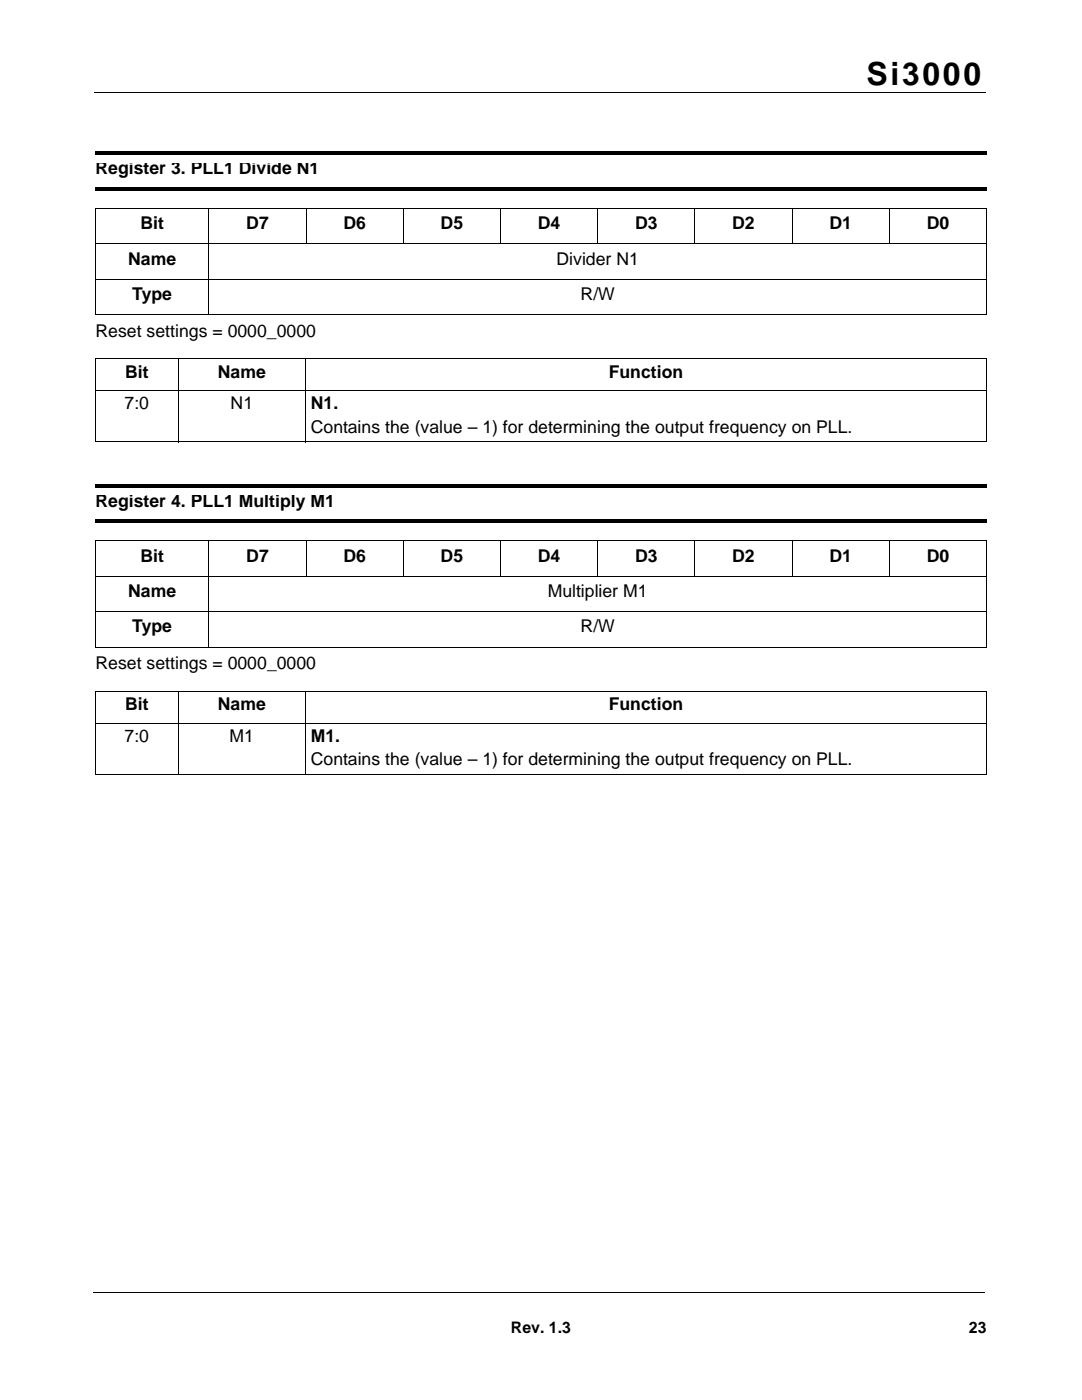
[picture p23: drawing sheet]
<svg xmlns="http://www.w3.org/2000/svg" width="216mm" height="279mm" viewBox="0 0 216 279" stroke-linecap="round" stroke-linejoin="round" font-family="sans-serif">
<defs><g id="words">
<text font-size="6.3" x="172.9" y="16.9">Si3000</text>
<g font-size="3.5">
<text x="19" y="34.8">Register 3. PLL1 Divide N1</text>
<text x="28" y="45.7">Bit</text>
<text x="49.1" y="45.7">D7</text>
<text x="68.5" y="45.7">D6</text>
<text x="87.9" y="45.7">D5</text>
<text x="107.3" y="45.7">D4</text>
<text x="126.7" y="45.7">D3</text>
<text x="146.1" y="45.7">D2</text>
<text x="165.5" y="45.7">D1</text>
<text x="184.9" y="45.7">D0</text>
<text x="25.6" y="52.8">Name</text>
<text x="111" y="52.8">Divider N1</text>
<text x="26.4" y="59.9">Type</text>
<text x="115.8" y="59.9">R/W</text>
<text x="19" y="67.3">Reset settings = 0000_0000</text>
<text x="25" y="75.4">Bit</text>
<text x="43.5" y="75.4">Name</text>
<text x="121.5" y="75.4">Function</text>
<text x="24.9" y="81.7">7:0</text>
<text x="46" y="81.7">N1</text>
<text x="62" y="81.7">N1.</text>
<text x="62" y="86.3">Contains the (value – 1) for determining the output frequency on PLL.</text>
<text x="19" y="101.1">Register 4. PLL1 Multiply M1</text>
<text x="28" y="112.1">Bit</text>
<text x="49.1" y="112.1">D7</text>
<text x="68.5" y="112.1">D6</text>
<text x="87.9" y="112.1">D5</text>
<text x="107.3" y="112.1">D4</text>
<text x="126.7" y="112.1">D3</text>
<text x="146.1" y="112.1">D2</text>
<text x="165.5" y="112.1">D1</text>
<text x="184.9" y="112.1">D0</text>
<text x="25.6" y="119.1">Name</text>
<text x="109.3" y="119.1">Multiplier M1</text>
<text x="26.4" y="126.2">Type</text>
<text x="115.8" y="126.2">R/W</text>
<text x="19.1" y="133.6">Reset settings = 0000_0000</text>
<text x="25" y="141.7">Bit</text>
<text x="43.5" y="141.7">Name</text>
<text x="121.5" y="141.7">Function</text>
<text x="24.9" y="148.1">7:0</text>
<text x="45.8" y="148.1">M1</text>
<text x="62" y="148.1">M1.</text>
<text x="62" y="152.6">Contains the (value – 1) for determining the output frequency on PLL.</text>
</g>
<g font-size="3.2">
<text x="102" y="266">Rev. 1.3</text>
<text x="193.3" y="266">23</text>
</g>
</g></defs>
<path d="M18.8 18.4h177.8M18.6 257.9h177.8" fill="none" stroke="#000" stroke-width=".2"/>
<g fill="#fff">
<path d="M19 259.6h30.7v14.7h-30.7z"/>
<path d="M19 28.9h177.8v3.5h-177.8z"/>
</g>
<path d="M19 30.3h177.8v.7h-177.8z" fill="#000"/>
<path d="M19 36h177.8v3.5h-177.8z" fill="#fff"/>
<path d="M19 37.3h177.8v.7h-177.8z" fill="#000"/>
<path d="M19 95.2h177.8v3.6h-177.8z" fill="#fff"/>
<path d="M19 96.6h177.8v.7h-177.8z" fill="#000"/>
<path d="M19 102.3h177.8v3.5h-177.8z" fill="#fff"/>
<path d="M19 103.7h177.8v.7h-177.8z" fill="#000"/>
<g fill="none" stroke="#000" stroke-width=".2">
<path d="M19 41.6h177.9M19 48.7h177.9M19 55.7h177.9M19 41.7v21M41.7 41.6v21.3M61.1 41.6v7.1M80.5 41.6v7.1M99.9 41.6v7.1M119.3 41.6v7.1M138.7 41.6v7.1M158.1 41.6v7.1M177.5 41.6v7.1"/>
<path d="M196.8 41.7v21M19 62.8h177.9M19 71.6h177.9M19 78h177.9M19 71.7v16.4M35.6 71.5v16.8M61 71.5v16.8M196.8 71.7v16.4M19 88.2h177.9M19 107.9h177.9M19 115h177.9M19 108.1v20.9"/>
<path d="M41.7 107.9v21.3M61.1 107.9v7.2M80.5 107.9v7.2M99.9 107.9v7.2M119.3 107.9v7.2M138.7 107.9v7.2M158.1 107.9v7.2M177.5 107.9v7.2M196.8 108.1v20.9M19 122.1h177.9M19 129.1h177.9M19 137.9h177.9"/>
<path d="M19 138v16.4M35.6 137.9v16.7M61 137.9v16.7M196.8 138v16.4M19 144.3h177.9M19 154.5h177.9"/>
</g>
<use href="#words"/>
</svg>
